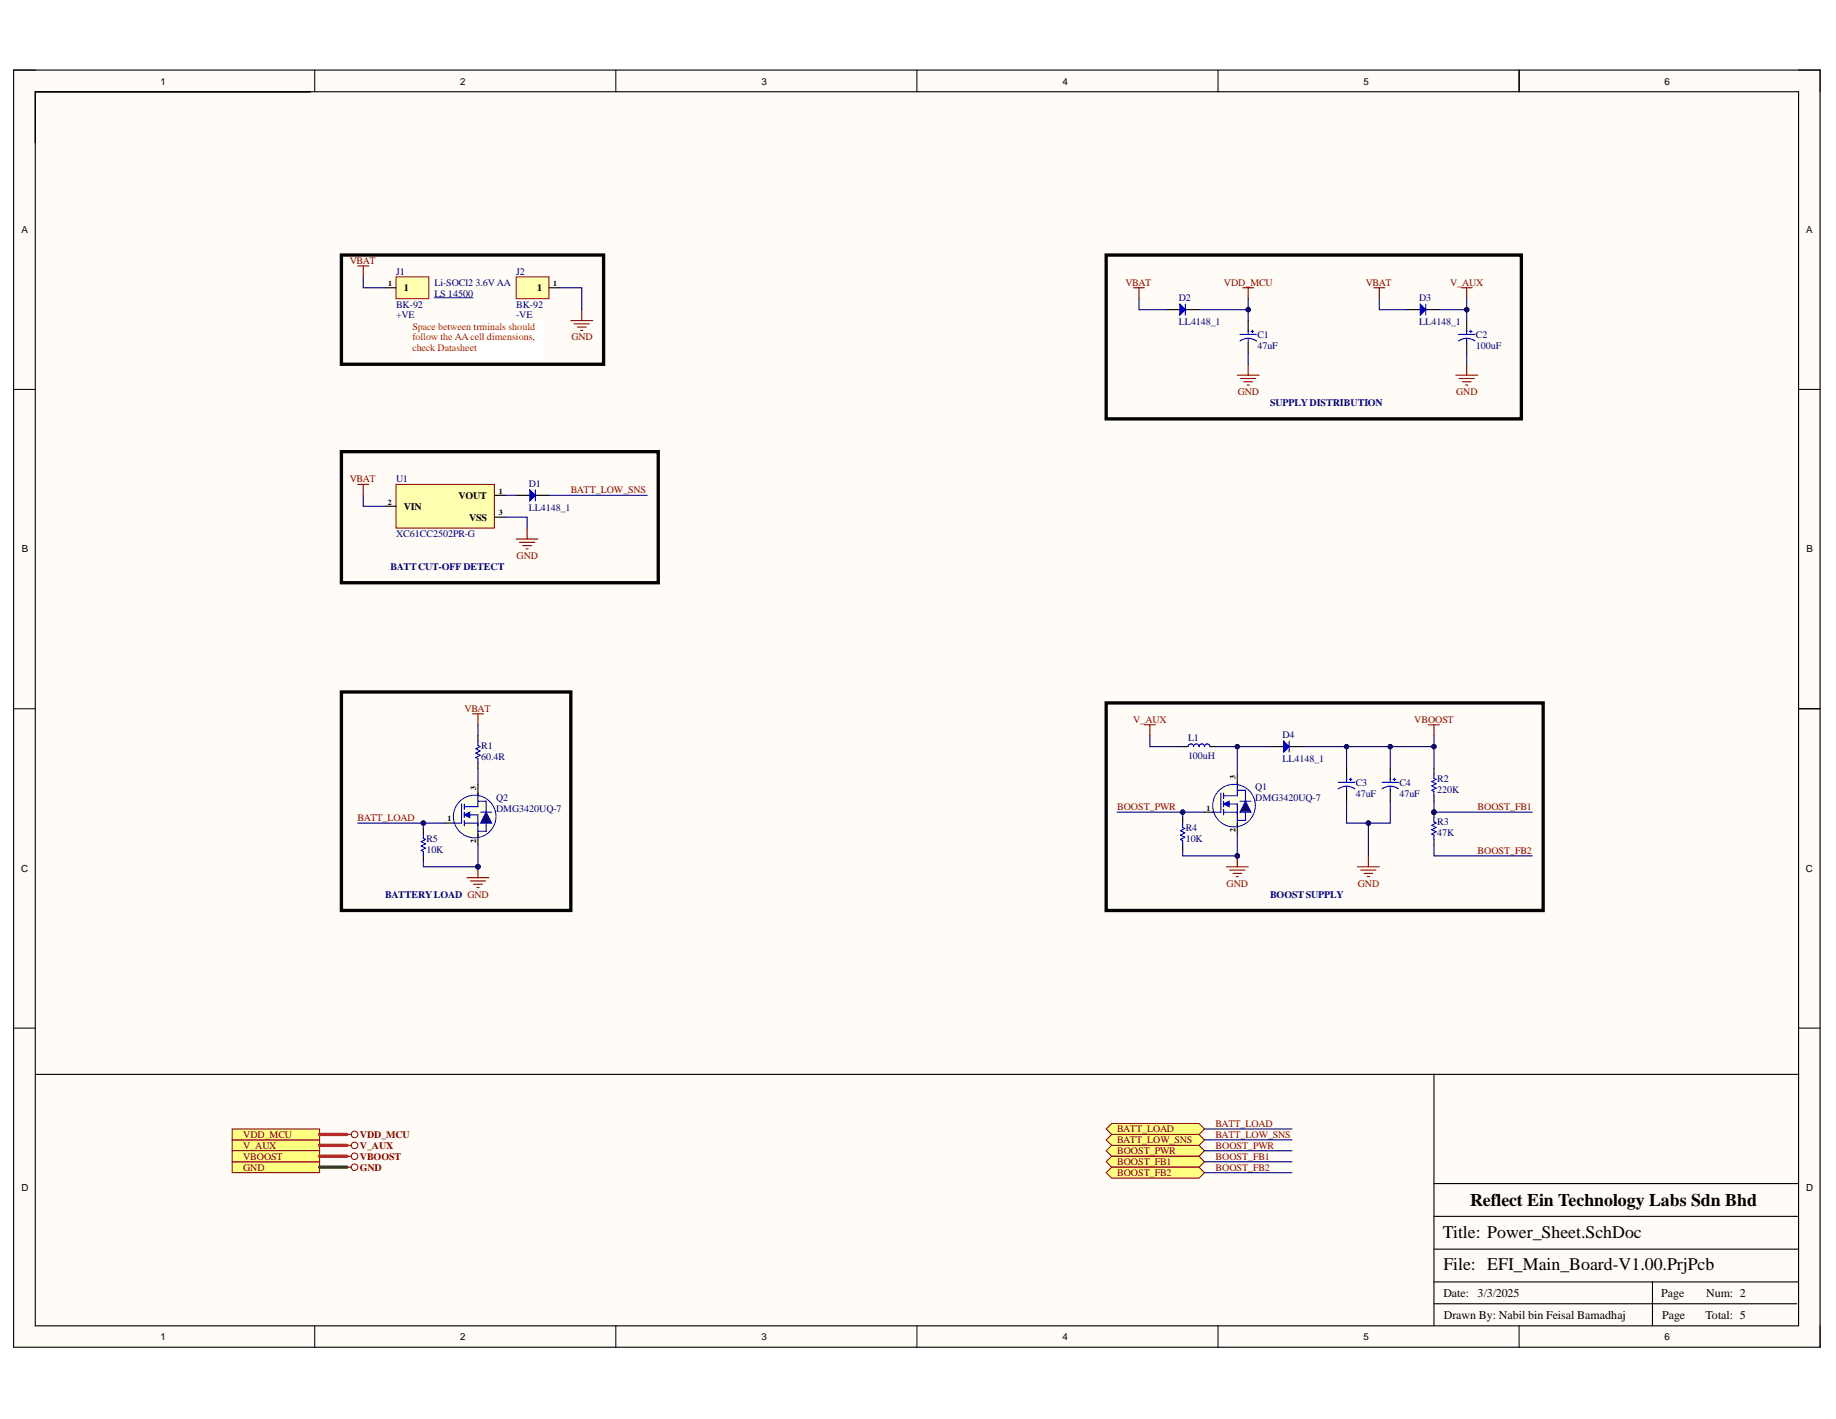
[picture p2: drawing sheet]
<svg xmlns="http://www.w3.org/2000/svg" width="279mm" height="216mm" viewBox="0 0 279 216" stroke-linecap="round" stroke-linejoin="round" font-family="sans-serif">
<defs><g id="words">
<g font-size="2.7">
<text x="223.7" y="183.5">Reflect Ein Technology Labs Sdn Bhd</text>
<text x="219.6" y="188.3">Title: Power_Sheet.SchDoc</text>
<text x="219.7" y="193.3">File: EFI_Main_Board-V1.00.PrjPcb</text>
</g>
<g font-size="1.8">
<text x="219.7" y="197.3">Date:</text>
<text x="224.9" y="197.3">3/3/2025</text>
<text x="252.8" y="197.3">Page</text>
<text x="259.6" y="197.3">Num: 2</text>
<text x="219.7" y="200.7">Drawn By: Nabil bin Feisal Bamadhaj</text>
<text x="252.9" y="200.7">Page</text>
<text x="259.5" y="200.7">Total: 5</text>
</g>
<g font-size="1.5">
<text x="24.4" y="12.9">1</text>
<text x="70" y="12.9">2</text>
<text x="115.9" y="12.9">3</text>
<text x="161.7" y="12.9">4</text>
<text x="207.5" y="12.9">5</text>
<text x="253.3" y="12.9">6</text>
<text x="3.3" y="35.5">A</text>
<text x="274.8" y="35.5">A</text>
<text x="61.4" y="44.3">1</text>
<text x="81.7" y="44.3">1</text>
<text x="61.4" y="77.5">VIN</text>
<text x="69.8" y="75.9">VOUT</text>
<text x="71.4" y="79.2">VSS</text>
<text x="3.3" y="84.1">B</text>
<text x="274.9" y="84.1">B</text>
<text x="3.2" y="132.7">C</text>
<text x="274.8" y="132.7">C</text>
<text x="3.3" y="181.3">D</text>
<text x="274.8" y="181.3">D</text>
<text x="24.4" y="203.9">1</text>
<text x="70" y="203.9">2</text>
<text x="115.9" y="203.9">3</text>
<text x="161.7" y="203.9">4</text>
<text x="207.5" y="203.9">5</text>
<text x="253.3" y="203.9">6</text>
</g>
<g font-size="1.5" fill="#800000">
<text x="53.2" y="40.2">VBAT</text>
<text x="171.3" y="43.5">VBAT</text>
<text x="186.2" y="43.5">VDD_MCU</text>
<text x="207.9" y="43.5">VBAT</text>
<text x="220.7" y="43.5">V_AUX</text>
<text x="86.9" y="51.8">GND</text>
<text x="188.4" y="60.1">GND</text>
<text x="221.6" y="60.1">GND</text>
<text x="53.2" y="73.4">VBAT</text>
<text x="86.9" y="75.1">BATT_LOW_SNS</text>
<text x="78.6" y="85">GND</text>
<text x="70.7" y="108.3">VBAT</text>
<text x="172.5" y="110">V_AUX</text>
<text x="215.2" y="110">VBOOST</text>
<text x="54.4" y="124.9">BATT_LOAD</text>
<text x="170" y="123.2">BOOST_PWR</text>
<text x="224.9" y="123.2">BOOST_FB1</text>
<text x="224.9" y="129.9">BOOST_FB2</text>
<text x="186.7" y="134.9">GND</text>
<text x="206.6" y="134.9">GND</text>
<text x="37" y="173.1">VDD_MCU</text>
<text x="54.8" y="173.1">VDD_MCU</text>
<text x="170" y="172.3">BATT_LOAD</text>
<text x="170" y="173.9">BATT_LOW_SNS</text>
<text x="185" y="171.4">BATT_LOAD</text>
<text x="185" y="173.1">BATT_LOW_SNS</text>
<text x="37" y="178.1">GND</text>
<text x="37" y="174.8">V_AUX</text>
<text x="37" y="176.4">VBOOST</text>
<text x="54.8" y="178.1">GND</text>
<text x="54.8" y="174.8">V_AUX</text>
<text x="54.8" y="176.4">VBOOST</text>
<text x="170" y="175.6">BOOST_PWR</text>
<text x="170" y="177.3">BOOST_FB1</text>
<text x="170" y="178.9">BOOST_FB2</text>
<text x="185" y="174.8">BOOST_PWR</text>
<text x="185" y="176.4">BOOST_FB1</text>
<text x="185" y="178.1">BOOST_FB2</text>
</g>
<g font-size="1.5" fill="#000080">
<text x="60.3" y="41.8">J1</text>
<text x="78.5" y="41.8">J2</text>
<text x="60.3" y="46.8">BK-92</text>
<text x="66.1" y="43.5">Li-SOCl2 3.6VAA</text>
<text x="66.1" y="45.2">LS 14500</text>
<text x="78.5" y="46.8">BK-92</text>
<text x="179.4" y="45.8">D2</text>
<text x="216" y="45.8">D3</text>
<text x="60.3" y="48.5">+VE</text>
<text x="78.5" y="48.5">-VE</text>
<text x="179.4" y="49.5">LL4148_1</text>
<text x="191.4" y="51.4">C1</text>
<text x="191.4" y="53.1">47uF</text>
<text x="216" y="49.5">LL4148_1</text>
<text x="224.6" y="51.4">C2</text>
<text x="224.6" y="53.1">100uF</text>
<text x="193.3" y="61.8">SUPPLYDISTRIBUTION</text>
<text x="60.3" y="73.4">U1</text>
<text x="80.5" y="74.1">D1</text>
<text x="80.5" y="77.7">LL4148_1</text>
<text x="60.3" y="81.7">XC61CC2502PR-G</text>
<text x="59.4" y="86.7">BATTCUT-OFFDETECT</text>
<text x="73.2" y="113.9">R1</text>
<text x="180.8" y="112.8">L1</text>
<text x="195.2" y="112.3">D4</text>
<text x="73.2" y="115.6">60.4R</text>
<text x="180.8" y="115.5">100uH</text>
<text x="195.2" y="115.9">LL4148_1</text>
<text x="206.3" y="119.6">C3</text>
<text x="213" y="119.6">C4</text>
<text x="218.7" y="118.9">R2</text>
<text x="75.5" y="121.9">Q2</text>
<text x="75.5" y="123.5">DMG3420UQ-7</text>
<text x="191" y="120.2">Q1</text>
<text x="191" y="121.9">DMG3420UQ-7</text>
<text x="206.3" y="121.2">47uF</text>
<text x="213" y="121.2">47uF</text>
<text x="218.7" y="120.6">220K</text>
<text x="218.7" y="125.6">R3</text>
<text x="64.9" y="128.1">R5</text>
<text x="64.9" y="129.8">10K</text>
<text x="180.5" y="126.4">R4</text>
<text x="180.5" y="128.1">10K</text>
<text x="218.7" y="127.3">47K</text>
<text x="58.6" y="136.6">BATTERYLOAD GND</text>
<text x="193.3" y="136.6">BOOSTSUPPLY</text>
</g>
<g font-size="1.5" fill="#f00">
<text x="62.8" y="50.1">Space between trminals should</text>
<text x="62.8" y="51.8">follow the AAcell dimensions,</text>
<text x="62.8" y="53.4">check Datasheet</text>
</g>
<g font-size="1.2">
<text x="59.1" y="43.6">1</text>
<text x="84.2" y="43.6">1</text>
<text x="59" y="76.8">2</text>
<text x="75.9" y="75.1">1</text>
<text x="75.9" y="78.4">3</text>
<text x="188" y="118.6" transform="rotate(-90 188 118.6)">3</text>
<text x="68.1" y="125">1</text>
<text x="72.5" y="120.2" transform="rotate(-90 72.5 120.2)">3</text>
<text x="183.6" y="123.3">1</text>
<text x="72.5" y="128.3" transform="rotate(-90 72.5 128.3)">2</text>
<text x="188" y="126.6" transform="rotate(-90 188 126.6)">2</text>
</g>
</g></defs>
<g fill="#fffcf8">
<path d="M2.1 10.7h274.9v194.3h-274.9z" fill-rule="evenodd"/>
<path d="M5.4 14h268.3v187.7h-268.3z" fill-rule="evenodd"/>
</g>
<g fill="none" stroke="#000" stroke-width=".15">
<path d="M2.1 10.7h3.3M47.9 10.7v3.3M93.7 10.7v3.3M139.5 10.7v3.3M185.4 10.7v3.3M231.2 10.7v3.3M273.7 10.7h3.3v3.3M2.1 59.2h3.3M273.7 59.2h3.3M2.1 107.8h3.3M273.7 107.8h3.3M2.1 156.4h3.3"/>
<path d="M273.7 156.4h3.3M47.9 201.7v3.3M93.7 201.7v3.3M139.5 201.7v3.3M185.4 201.7v3.3M231.2 201.7v3.3M277 201.7v3.3"/>
</g>
<path d="M2.1 10.7h274.9v194.3h-274.9zM5.4 14h268.3v187.7h-268.3zM231.2 10.7v3.3M273.7 107.8h3.3M273.7 163.5h-55.5v38.2M218.2 198.4h55.2M218.2 195h55.4M218.2 190.1h55.4M218.2 185.1h55.4M218.2 180.1h55.4M251.5 195v6.7" fill="none" stroke="#000" stroke-width=".17"/>
<path d="M60.3 42.1h5v3.3h-5z" fill-rule="evenodd" fill="#ffffb0"/>
<path d="M60.3 42.1h5v3.3h-5z" fill="none" stroke="#800000" stroke-width=".15"/>
<path d="M58.6 43.8h1.7" fill="none" stroke="#000" stroke-width=".17"/>
<path d="M78.6 42.1h4.9v3.3h-4.9z" fill-rule="evenodd" fill="#ffffb0"/>
<path d="M78.6 42.1h4.9v3.3h-4.9z" fill="none" stroke="#800000" stroke-width=".15"/>
<path d="M83.5 43.8h1.7" fill="none" stroke="#000" stroke-width=".17"/>
<path d="M66.1 45.3h5.9" fill="none" stroke="#000080" stroke-width=".15"/>
<path d="M52 38.8h39.9v16.6h-39.9z" fill="none" stroke="#000" stroke-width=".51"/>
<path d="M62.8 48.8h19.9v5.8h-19.9z" fill-rule="evenodd" fill="#fff"/>
<path d="M62.8 48.8h19.9v5.8h-19.9z" fill="none" stroke="#fff" stroke-width=".15"/>
<path d="M54.4 40.5h1.7M55.3 40.5v1.6M86.9 48.8h3.3M87.4 49.3h2.3M87.9 49.8h1.3M88.4 50.3h.3M88.5 47.1v1.7" fill="none" stroke="#800000" stroke-width=".17"/>
<path d="M214.1 47.1h2M217 47.1h2" fill="none" stroke="#000" stroke-width=".17"/>
<path d="M216.1 46.3l.9 .8-.9 .8z" fill="#00f"/>
<path d="M216.1 46.3l.9 .8-.9 .8zM217 46.3v1.6" fill="none" stroke="#00f" stroke-width=".17"/>
<path d="M209.1 43.8h1.6M209.9 43.8v1.7M222.4 43.8h1.6M223.2 43.8v1.7M174.2 110.3h1.6M175 110.3v1.6" fill="none" stroke="#800000" stroke-width=".17"/>
<path d="M193.3 113.6h2.1M196.2 113.6h2.1" fill="none" stroke="#000" stroke-width=".17"/>
<path d="M195.4 112.8l.8 .8-.8 .8z" fill="#00f"/>
<path d="M222 51.9a2.11 2.11 0 0 1 2.5 0M222 50.9h2.4M223.2 50.3v.6M223.2 51.5v.6M223.6 50.4h.4M223.8 50.2v.4M195.4 112.8l.8 .8-.8 .8zM196.2 112.8v1.6" fill="none" stroke="#00f" stroke-width=".17"/>
<path d="M223.2 48.8v1.6M223.2 52.1v1.7" fill="none" stroke="#000" stroke-width=".17"/>
<path d="M221.5 57.1h3.4M222 57.6h2.4M222.5 58.1h1.4M223 58.6h.4M223.2 55.4v1.7M186.6 131.9h3.3M187.1 132.4h2.4M187.6 132.9h1.4M188.1 133.4h.4M188.3 130.2v1.7" fill="none" stroke="#800000" stroke-width=".17"/>
<circle cx="188.3" cy="130.2" r=".33" fill="#000080"/>
<circle cx="188.3" cy="130.2" r=".33" fill="none" stroke="#000080" stroke-width=".15"/>
<path d="M177.5 47.1h2.1M180.4 47.1h2.1M204.9 116.9v1.7M211.6 116.9v1.7M204.9 120.2v1.7M211.6 120.2v1.7" fill="none" stroke="#000" stroke-width=".17"/>
<path d="M203.7 119h2.5M204.9 118.4v.6M204.9 119.6v.6M205.3 118.6h.4M205.5 118.4v.4M210.3 119h2.5M211.6 118.4v.6M211.6 119.6v.6M212 118.6h.4M212.2 118.4v.4M203.7 120a2.08 2.08 0 0 1 2.5 0M210.3 120a2.08 2.08 0 0 1 2.5 0" fill="none" stroke="#00f" stroke-width=".17"/>
<path d="M217.4 110.3h1.6M218.2 110.3v1.6M206.6 131.9h3.3M207.1 132.4h2.3M207.6 132.9h1.3M208.1 133.4h.3M208.2 130.2v1.7" fill="none" stroke="#800000" stroke-width=".17"/>
<path d="M168.3 106.9h66.5v31.6h-66.5z" fill="none" stroke="#000" stroke-width=".51"/>
<path d="M179.6 46.3l.8 .8-.8 .8z" fill="#00f"/>
<path d="M179.6 46.3l.8 .8-.8 .8zM180.4 46.3v1.6M188.7 51.9a2.11 2.11 0 0 1 2.5 0M188.7 50.9h2.5M189.9 50.3v.6M189.9 51.5v.6M190.4 50.4h.4M190.6 50.2v.4" fill="none" stroke="#00f" stroke-width=".17"/>
<g fill="none" stroke="#800000" stroke-width=".17">
<path d="M172.5 43.8h1.7M173.3 43.8v1.7M188.3 57.1h3.3M188.8 57.6h2.3M189.1 43.8h1.7M189.3 58.1h1.3M189.8 58.6h.3M189.9 43.8v1.7M189.9 55.4v1.7M71.1 133.5h3.3M71.6 134h2.3M72.1 134.5h1.3"/>
<path d="M72.6 135h.3M72.7 131.9v1.6"/>
</g>
<path d="M189.9 48.8v1.6M189.9 52.1v1.7" fill="none" stroke="#000" stroke-width=".17"/>
<path d="M168.3 38.8h63.2v24.9h-63.2z" fill="none" stroke="#000" stroke-width=".51"/>
<circle cx="72.7" cy="131.9" r=".33" fill="#000080"/>
<circle cx="72.7" cy="131.9" r=".33" fill="none" stroke="#000080" stroke-width=".15"/>
<path d="M71.9 108.6h1.7M72.7 108.6v1.7" fill="none" stroke="#800000" stroke-width=".17"/>
<path d="M64.4 126.1v.8M64.4 130.2v.8M180 124.4v.8M180 128.6v.8M183.3 123.6h1.7" fill="none" stroke="#000" stroke-width=".17"/>
<path d="M64.4 126.9v.7l.4 .1-.7 .4 .7 .3-.7 .3 .7 .4-.7 .3 .3 .2v.6M180 125.2v.7l.3 .2-.7 .3 .7 .3-.7 .4 .7 .3-.7 .3 .4 .2v.7" fill="none" stroke="#00f" stroke-width=".17"/>
<circle cx="187.8" cy="122.6" r="3.2" fill="#ffffe8"/>
<circle cx="187.8" cy="122.6" r="3.2" fill="none" stroke="#00f" stroke-width=".15"/>
<path d="M188.3 119v2.1h-2.1M185.8 120.7v2.9h-1.3M186.2 123.6h2.1M186.2 120.7v.8M186.2 121.9v.8M186.2 123.2v.8M186.2 122.3h2.1v3.3" fill="none" stroke="#00f" stroke-width=".17"/>
<path d="M186.2 122.3l.8-.4v.8z" fill="#00f"/>
<path d="M186.2 122.3l.8-.4v.8zM188.3 120.2h1.2v4.6h-1.2M188.7 121.9h1.7" fill="none" stroke="#00f" stroke-width=".17"/>
<path d="M188.3 117.8v1.6M188.3 125.2v1.7" fill="none" stroke="#000" stroke-width=".17"/>
<path d="M189.5 121.9l.9 1.7h-1.7z" fill="#073763"/>
<path d="M189.5 121.9l.9 1.7h-1.7z" fill="none" stroke="#00f" stroke-width=".17"/>
<path d="M67.7 125.2h1.7" fill="none" stroke="#000" stroke-width=".17"/>
<circle cx="72.2" cy="124.2" r="3.2" fill="#ffffe8"/>
<circle cx="72.2" cy="124.2" r="3.2" fill="none" stroke="#00f" stroke-width=".15"/>
<path d="M70.2 122.3v2.9h-1.2M70.7 125.2h2M70.7 122.3v.9M70.7 123.6v.8M70.7 124.8v.8M70.7 124h2v3.3M72.7 120.7v2h-2" fill="none" stroke="#00f" stroke-width=".17"/>
<path d="M70.7 124l.8-.4v.8z" fill="#00f"/>
<path d="M70.7 124l.8-.4v.8zM72.7 121.9h1.3v4.6h-1.3M73.2 123.6h1.6" fill="none" stroke="#00f" stroke-width=".17"/>
<path d="M72.7 119.4v1.7M72.7 126.9v1.7" fill="none" stroke="#000" stroke-width=".17"/>
<path d="M74 123.6l.8 1.6h-1.6z" fill="#073763"/>
<path d="M74 123.6l.8 1.6h-1.6z" fill="none" stroke="#00f" stroke-width=".17"/>
<path d="M60.3 73.7h14.9v6.7h-14.9z" fill-rule="evenodd" fill="#ffffb0"/>
<path d="M60.3 73.7h14.9v6.7h-14.9z" fill="none" stroke="#800000" stroke-width=".15"/>
<path d="M58.6 77h1.7M75.2 78.7h1.7M75.2 75.4h1.7M78.6 75.4h2M81.5 75.4h2" fill="none" stroke="#000" stroke-width=".17"/>
<path d="M54.4 73.7h1.7M55.3 73.7v1.7M78.6 82h3.3M79.1 82.5h2.3M79.6 83h1.3M80.1 83.5h.3M80.2 80.4v1.6" fill="none" stroke="#800000" stroke-width=".17"/>
<path d="M80.6 74.5l.9 .9-.9 .8z" fill="#00f"/>
<path d="M80.6 74.5l.9 .9-.9 .8zM81.5 74.5v1.7M72.7 112.8v.6l.4 .2-.7 .3 .7 .4-.7 .3 .7 .3-.7 .4 .3 .1v.7M218.2 117.8v.6l.3 .2-.6 .3 .6 .4-.6 .3 .6 .3-.6 .3 .3 .2v.7" fill="none" stroke="#00f" stroke-width=".17"/>
<path d="M52 68.7h48.2v20h-48.2z" fill="none" stroke="#000" stroke-width=".51"/>
<path d="M72.7 111.9v.9M72.7 116.1v.8M218.2 116.9v.9M218.2 121.1v.8" fill="none" stroke="#000" stroke-width=".17"/>
<circle cx="218.2" cy="123.6" r=".33" fill="#000080"/>
<circle cx="218.2" cy="123.6" r=".33" fill="none" stroke="#000080" stroke-width=".15"/>
<path d="M218.2 123.6v.8" fill="none" stroke="#000" stroke-width=".17"/>
<circle cx="218.2" cy="123.6" r=".33" fill="#000080"/>
<circle cx="218.2" cy="123.6" r=".33" fill="none" stroke="#000080" stroke-width=".15"/>
<path d="M218.2 127.7v.9M5.4 163.5h212.8" fill="none" stroke="#000" stroke-width=".17"/>
<path d="M218.2 124.4v.7l.3 .1-.6 .4 .6 .3-.6 .3 .6 .4-.6 .3 .3 .2v.6" fill="none" stroke="#00f" stroke-width=".17"/>
<path d="M52 105.3h34.9v33.2h-34.9z" fill="none" stroke="#000" stroke-width=".51"/>
<path d="M35.3 176.8h13.3v1.6h-13.3z" fill-rule="evenodd" fill="#ffff80"/>
<g fill="none" stroke="#800000" stroke-width=".15">
<path d="M35.3 176.8h13.3v1.6h-13.3z"/>
<circle cx="54" cy="177.6" r=".5"/>
</g>
<path d="M52.8 177.6h.7" fill="none" stroke="#800000" stroke-width=".17"/>
<path d="M35.3 173.4h13.3v1.7h-13.3z" fill-rule="evenodd" fill="#ffff80"/>
<path d="M35.3 173.4h13.3v1.7h-13.3z" fill="none" stroke="#800000" stroke-width=".15"/>
<path d="M35.3 171.8h13.3v1.6h-13.3z" fill-rule="evenodd" fill="#ffff80"/>
<g fill="none" stroke="#800000" stroke-width=".15">
<path d="M35.3 171.8h13.3v1.6h-13.3z"/>
<circle cx="54" cy="174.3" r=".5"/>
<circle cx="54" cy="175.9" r=".5"/>
<circle cx="54" cy="172.6" r=".5"/>
</g>
<path d="M52.8 172.6h.7M52.8 174.3h.7M52.8 175.9h.7" fill="none" stroke="#800000" stroke-width=".17"/>
<path d="M35.3 175.1h13.3v1.7h-13.3z" fill-rule="evenodd" fill="#ffff80"/>
<path d="M35.3 175.1h13.3v1.7h-13.3z" fill="none" stroke="#800000" stroke-width=".15"/>
<path d="M168.3 171.8l.9-.9h13.3l.8 .9-.8 .8h-13.3z" fill-rule="evenodd" fill="#ffff80"/>
<path d="M168.3 171.8l.9-.9h13.3l.8 .9-.8 .8h-13.3z" fill="none" stroke="#800000" stroke-width=".15"/>
<path d="M168.3 173.4l.9-.8h13.3l.8 .8-.8 .9h-13.3z" fill-rule="evenodd" fill="#ffff80"/>
<path d="M168.3 173.4l.9-.8h13.3l.8 .8-.8 .9h-13.3z" fill="none" stroke="#800000" stroke-width=".15"/>
<path d="M168.3 175.1l.9-.8h13.3l.8 .8-.8 .8h-13.3z" fill-rule="evenodd" fill="#ffff80"/>
<path d="M168.3 175.1l.9-.8h13.3l.8 .8-.8 .8h-13.3z" fill="none" stroke="#800000" stroke-width=".15"/>
<path d="M168.3 176.8l.9-.9h13.3l.8 .9-.8 .8h-13.3z" fill-rule="evenodd" fill="#ffff80"/>
<path d="M168.3 176.8l.9-.9h13.3l.8 .9-.8 .8h-13.3z" fill="none" stroke="#800000" stroke-width=".15"/>
<path d="M168.3 178.4l.9-.8h13.3l.8 .8-.8 .9h-13.3z" fill-rule="evenodd" fill="#ffff80"/>
<path d="M168.3 178.4l.9-.8h13.3l.8 .8-.8 .9h-13.3z" fill="none" stroke="#800000" stroke-width=".15"/>
<path d="M55.3 42.1v1.7h3.3M85.2 43.8h3.3v3.3M209.9 45.5v1.6h4.2M223.2 45.5v1.6h-4.2" fill="none" stroke="#000080" stroke-width=".17"/>
<circle cx="223.2" cy="47.1" r=".33" fill="#000080"/>
<circle cx="223.2" cy="47.1" r=".33" fill="none" stroke="#000080" stroke-width=".15"/>
<path d="M175 111.9v1.7h5M185 113.6h8.3" fill="none" stroke="#000080" stroke-width=".17"/>
<circle cx="188.3" cy="113.6" r=".33" fill="#000080"/>
<circle cx="188.3" cy="113.6" r=".33" fill="none" stroke="#000080" stroke-width=".15"/>
<path d="M223.2 47.1v1.7" fill="none" stroke="#000080" stroke-width=".17"/>
<circle cx="223.2" cy="47.1" r=".33" fill="#000080"/>
<circle cx="223.2" cy="47.1" r=".33" fill="none" stroke="#000080" stroke-width=".15"/>
<path d="M223.2 53.8v1.6M188.3 113.6v4.2" fill="none" stroke="#000080" stroke-width=".17"/>
<circle cx="188.3" cy="113.6" r=".33" fill="#000080"/>
<circle cx="188.3" cy="113.6" r=".33" fill="none" stroke="#000080" stroke-width=".15"/>
<path d="M188.3 126.9v3.3" fill="none" stroke="#000080" stroke-width=".17"/>
<circle cx="188.3" cy="130.2" r=".33" fill="#000080"/>
<circle cx="188.3" cy="130.2" r=".33" fill="none" stroke="#000080" stroke-width=".15"/>
<path d="M198.3 113.6h13.3v3.3" fill="none" stroke="#000080" stroke-width=".17"/>
<circle cx="211.6" cy="113.6" r=".33" fill="#000080"/>
<circle cx="211.6" cy="113.6" r=".33" fill="none" stroke="#000080" stroke-width=".15"/>
<circle cx="204.9" cy="113.6" r=".33" fill="#000080"/>
<circle cx="204.9" cy="113.6" r=".33" fill="none" stroke="#000080" stroke-width=".15"/>
<path d="M204.9 113.6v3.3" fill="none" stroke="#000080" stroke-width=".17"/>
<circle cx="204.9" cy="113.6" r=".33" fill="#000080"/>
<circle cx="204.9" cy="113.6" r=".33" fill="none" stroke="#000080" stroke-width=".15"/>
<path d="M204.9 121.9v3.3h6.7v-3.3" fill="none" stroke="#000080" stroke-width=".17"/>
<circle cx="208.2" cy="125.2" r=".33" fill="#000080"/>
<circle cx="208.2" cy="125.2" r=".33" fill="none" stroke="#000080" stroke-width=".15"/>
<path d="M208.2 125.2v5" fill="none" stroke="#000080" stroke-width=".17"/>
<circle cx="208.2" cy="125.2" r=".33" fill="#000080"/>
<circle cx="208.2" cy="125.2" r=".33" fill="none" stroke="#000080" stroke-width=".15"/>
<path d="M218.2 111.9v1.7h-6.6" fill="none" stroke="#000080" stroke-width=".17"/>
<circle cx="211.6" cy="113.6" r=".33" fill="#000080"/>
<circle cx="211.6" cy="113.6" r=".33" fill="none" stroke="#000080" stroke-width=".15"/>
<circle cx="218.2" cy="113.6" r=".33" fill="#000080"/>
<circle cx="218.2" cy="113.6" r=".33" fill="none" stroke="#000080" stroke-width=".15"/>
<path d="M180 129.4v.8h8.3" fill="none" stroke="#000080" stroke-width=".17"/>
<circle cx="188.3" cy="130.2" r=".33" fill="#000080"/>
<circle cx="188.3" cy="130.2" r=".33" fill="none" stroke="#000080" stroke-width=".15"/>
<path d="M218.2 113.6v3.3M218.2 128.6v1.6h15" fill="none" stroke="#000080" stroke-width=".17"/>
<circle cx="218.2" cy="113.6" r=".33" fill="#000080"/>
<circle cx="218.2" cy="113.6" r=".33" fill="none" stroke="#000080" stroke-width=".15"/>
<path d="M170 123.6h13.3" fill="none" stroke="#000080" stroke-width=".17"/>
<circle cx="180" cy="123.6" r=".33" fill="#000080"/>
<circle cx="180" cy="123.6" r=".33" fill="none" stroke="#000080" stroke-width=".15"/>
<path d="M180 123.6v.8" fill="none" stroke="#000080" stroke-width=".17"/>
<circle cx="180" cy="123.6" r=".33" fill="#000080"/>
<circle cx="180" cy="123.6" r=".33" fill="none" stroke="#000080" stroke-width=".15"/>
<path d="M173.3 45.5v1.6h4.2M189.9 45.5v1.6h-7.4" fill="none" stroke="#000080" stroke-width=".17"/>
<circle cx="190" cy="47.1" r=".33" fill="#000080"/>
<circle cx="190" cy="47.1" r=".33" fill="none" stroke="#000080" stroke-width=".15"/>
<path d="M189.9 47.1v1.7" fill="none" stroke="#000080" stroke-width=".17"/>
<circle cx="190" cy="47.1" r=".33" fill="#000080"/>
<circle cx="190" cy="47.1" r=".33" fill="none" stroke="#000080" stroke-width=".15"/>
<path d="M189.9 53.8v1.6M72.7 128.6v3.3" fill="none" stroke="#000080" stroke-width=".17"/>
<circle cx="72.7" cy="131.9" r=".33" fill="#000080"/>
<circle cx="72.7" cy="131.9" r=".33" fill="none" stroke="#000080" stroke-width=".15"/>
<path d="M64.4 131v.9h8.3" fill="none" stroke="#000080" stroke-width=".17"/>
<circle cx="72.7" cy="131.9" r=".33" fill="#000080"/>
<circle cx="72.7" cy="131.9" r=".33" fill="none" stroke="#000080" stroke-width=".15"/>
<path d="M54.4 125.2h13.3" fill="none" stroke="#000080" stroke-width=".17"/>
<circle cx="64.4" cy="125.2" r=".33" fill="#000080"/>
<circle cx="64.4" cy="125.2" r=".33" fill="none" stroke="#000080" stroke-width=".15"/>
<path d="M64.4 125.2v.9" fill="none" stroke="#000080" stroke-width=".17"/>
<circle cx="64.4" cy="125.2" r=".33" fill="#000080"/>
<circle cx="64.4" cy="125.2" r=".33" fill="none" stroke="#000080" stroke-width=".15"/>
<path d="M55.3 75.4v1.6h3.3M76.9 78.7h3.3v1.7M76.9 75.4h1.7M83.5 75.4h15M72.7 110.3v1.6M72.7 116.9v2.5M218.2 121.9v1.7h15" fill="none" stroke="#000080" stroke-width=".17"/>
<circle cx="218.2" cy="123.6" r=".33" fill="#000080"/>
<circle cx="218.2" cy="123.6" r=".33" fill="none" stroke="#000080" stroke-width=".15"/>
<path d="M48.6 177.6h4.2" fill="none" stroke="#274e13" stroke-width=".51"/>
<path d="M48.6 174.3h4.2M48.6 172.6h4.2M48.6 175.9h4.2" fill="none" stroke="#f00" stroke-width=".51"/>
<path d="M183.3 171.8h13.3M183.3 173.4h13.3M183.3 175.1h13.3M183.3 176.8h13.3M183.3 178.4h13.3" fill="none" stroke="#000080" stroke-width=".17"/>
<path d="M180 113.6h.8M184.1 113.6h.9" fill="none" stroke="#000" stroke-width=".17"/>
<path d="M180.8 113.6a.42 .42 0 0 1 .4-.4 .42 .42 0 0 1 .4 .4 .42 .42 0 0 1 .5-.4 .42 .42 0 0 1 .4 .4 .41 .41 0 0 1 .4-.4 .41 .41 0 0 1 .4 .4 .42 .42 0 0 1 .4-.4 .42 .42 0 0 1 .4 .4" fill="none" stroke="#00f" stroke-width=".17"/>
<use href="#words"/>
</svg>
